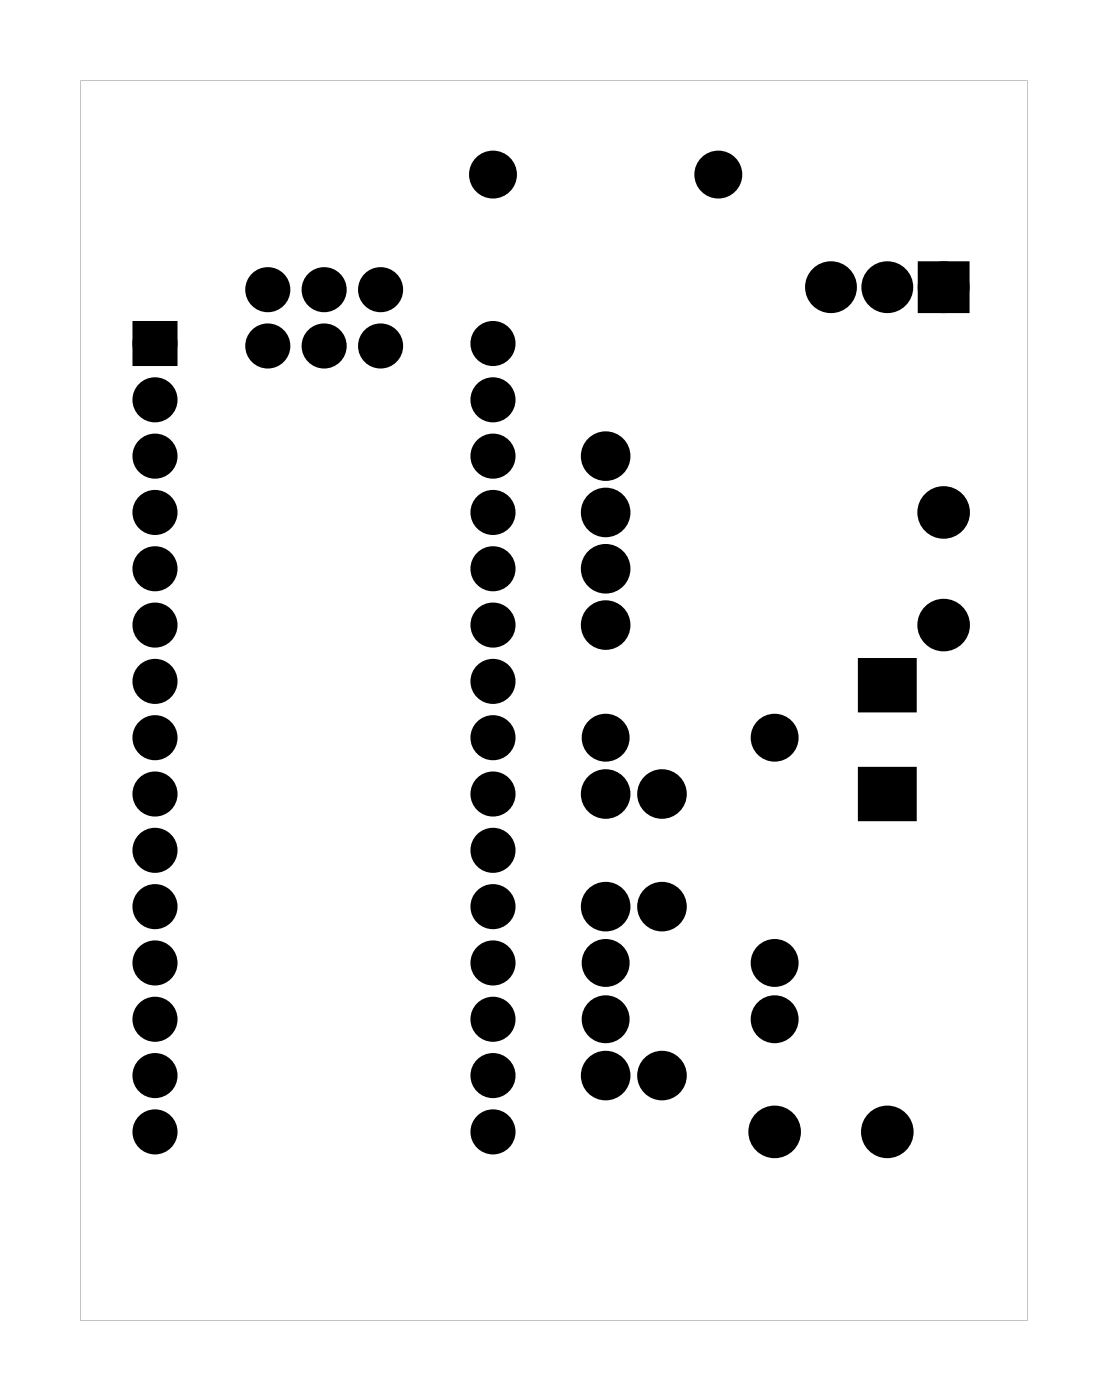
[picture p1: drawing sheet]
<svg xmlns="http://www.w3.org/2000/svg" width="50mm" height="63mm" viewBox="0 0 50 63" stroke-linecap="round" stroke-linejoin="round" font-family="sans-serif">
<g fill="#000">
<path d="M6.3 14.8h1.4v1.4h-1.4zM41.8 12.2h1.5v1.5h-1.5zM38.8 34.7h2.4v2.2h-2.4zM38.8 29.8h2.4v2.2h-2.4z"/>
<path d="M3.6 3.6h42.7v56h-42.7zM3.6 3.6v56h42.7v-56z"/>
</g>
<g fill="#000">
<circle cx="7" cy="18" r=".67"/>
<circle cx="7" cy="15.5" r=".67"/>
<circle cx="12.1" cy="15.6" r=".67"/>
<circle cx="12.1" cy="13.1" r=".67"/>
<circle cx="14.6" cy="15.6" r=".67"/>
<circle cx="14.6" cy="13.1" r=".67"/>
<circle cx="17.2" cy="15.6" r=".67"/>
<circle cx="17.2" cy="13.1" r=".67"/>
<circle cx="22.2" cy="7.9" r=".7"/>
<circle cx="22.2" cy="18" r=".67"/>
<circle cx="22.2" cy="15.5" r=".67"/>
<circle cx="32.4" cy="7.9" r=".7"/>
<circle cx="37.5" cy="13" r=".79"/>
<circle cx="40" cy="13" r=".79"/>
<circle cx="42.5" cy="13" r=".79"/>
<circle cx="7" cy="28.2" r=".67"/>
<circle cx="7" cy="35.8" r=".67"/>
<circle cx="7" cy="38.4" r=".67"/>
<circle cx="7" cy="25.7" r=".67"/>
<circle cx="7" cy="23.1" r=".67"/>
<circle cx="7" cy="20.6" r=".67"/>
<circle cx="7" cy="33.3" r=".67"/>
<circle cx="7" cy="30.7" r=".67"/>
<circle cx="22.2" cy="28.2" r=".67"/>
<circle cx="22.2" cy="35.8" r=".67"/>
<circle cx="22.2" cy="38.4" r=".67"/>
<circle cx="22.2" cy="25.7" r=".67"/>
<circle cx="22.2" cy="23.1" r=".67"/>
<circle cx="22.2" cy="20.6" r=".67"/>
<circle cx="22.2" cy="33.3" r=".67"/>
<circle cx="22.2" cy="30.7" r=".67"/>
<circle cx="27.3" cy="35.8" r=".74"/>
<circle cx="27.3" cy="28.2" r=".74"/>
<circle cx="27.3" cy="25.7" r=".74"/>
<circle cx="27.3" cy="23.1" r=".74"/>
<circle cx="27.3" cy="20.6" r=".74"/>
<circle cx="27.3" cy="33.3" r=".7"/>
<circle cx="29.8" cy="35.8" r=".74"/>
<circle cx="34.9" cy="33.3" r=".7"/>
<circle cx="42.5" cy="23.1" r=".8"/>
<circle cx="42.5" cy="28.2" r=".8"/>
<circle cx="7" cy="51.1" r=".67"/>
<circle cx="7" cy="40.9" r=".67"/>
<circle cx="7" cy="43.4" r=".67"/>
<circle cx="7" cy="48.5" r=".67"/>
<circle cx="7" cy="46" r=".67"/>
<circle cx="22.2" cy="51.1" r=".67"/>
<circle cx="22.2" cy="43.4" r=".67"/>
<circle cx="22.2" cy="40.9" r=".67"/>
<circle cx="22.2" cy="48.5" r=".67"/>
<circle cx="22.2" cy="46" r=".67"/>
<circle cx="27.3" cy="48.5" r=".74"/>
<circle cx="27.3" cy="40.9" r=".74"/>
<circle cx="27.3" cy="46" r=".7"/>
<circle cx="27.3" cy="43.4" r=".7"/>
<circle cx="29.8" cy="48.5" r=".74"/>
<circle cx="29.8" cy="40.9" r=".74"/>
<circle cx="34.9" cy="43.4" r=".7"/>
<circle cx="34.9" cy="46" r=".7"/>
<circle cx="34.9" cy="51.1" r=".8"/>
<circle cx="40" cy="51.1" r=".8"/>
</g>
<g fill="none" stroke="#000" stroke-width=".69" stroke-linecap="butt">
<path d="M6.3 14.8h1.4v1.4h-1.4z"/>
<circle cx="7" cy="15.5" r=".67"/>
<circle cx="7" cy="18" r=".67"/>
<circle cx="12.1" cy="15.6" r=".67"/>
<circle cx="12.1" cy="13.1" r=".67"/>
<circle cx="14.6" cy="15.6" r=".67"/>
<circle cx="14.6" cy="13.1" r=".67"/>
<circle cx="17.2" cy="15.6" r=".67"/>
<circle cx="17.2" cy="13.1" r=".67"/>
<circle cx="22.2" cy="15.5" r=".67"/>
<circle cx="22.2" cy="18" r=".67"/>
<circle cx="7" cy="35.8" r=".67"/>
<circle cx="7" cy="38.4" r=".67"/>
<circle cx="7" cy="33.3" r=".67"/>
<circle cx="7" cy="23.1" r=".67"/>
<circle cx="7" cy="30.7" r=".67"/>
<circle cx="7" cy="28.2" r=".67"/>
<circle cx="7" cy="25.7" r=".67"/>
<circle cx="7" cy="20.6" r=".67"/>
<circle cx="22.2" cy="35.8" r=".67"/>
<circle cx="22.2" cy="38.4" r=".67"/>
<circle cx="22.2" cy="33.3" r=".67"/>
<circle cx="22.2" cy="23.1" r=".67"/>
<circle cx="22.2" cy="30.7" r=".67"/>
<circle cx="22.2" cy="25.7" r=".67"/>
<circle cx="22.2" cy="28.2" r=".67"/>
<circle cx="22.2" cy="20.6" r=".67"/>
<circle cx="7" cy="43.4" r=".67"/>
<circle cx="7" cy="40.9" r=".67"/>
<circle cx="7" cy="46" r=".67"/>
<circle cx="7" cy="48.5" r=".67"/>
<circle cx="7" cy="51.1" r=".67"/>
<circle cx="22.2" cy="40.9" r=".67"/>
<circle cx="22.2" cy="48.5" r=".67"/>
<circle cx="22.2" cy="46" r=".67"/>
<circle cx="22.2" cy="51.1" r=".67"/>
<circle cx="22.2" cy="43.4" r=".67"/>
</g>
<g fill="none" stroke="#000" stroke-width=".76" stroke-linecap="butt">
<path d="M41.8 12.2h1.5v1.5h-1.5z"/>
<circle cx="22.2" cy="7.9" r=".7"/>
<circle cx="32.4" cy="7.9" r=".7"/>
<circle cx="37.5" cy="13" r=".79"/>
<circle cx="40" cy="13" r=".79"/>
<circle cx="42.5" cy="13" r=".79"/>
<circle cx="27.3" cy="35.8" r=".74"/>
<circle cx="27.3" cy="23.1" r=".74"/>
<circle cx="27.3" cy="20.6" r=".74"/>
<circle cx="27.3" cy="28.2" r=".74"/>
<circle cx="27.3" cy="25.7" r=".74"/>
<circle cx="27.3" cy="33.3" r=".7"/>
<circle cx="29.8" cy="35.8" r=".74"/>
<circle cx="34.9" cy="33.3" r=".7"/>
<circle cx="42.5" cy="23.1" r=".8"/>
<circle cx="42.5" cy="28.2" r=".8"/>
<circle cx="27.3" cy="40.9" r=".74"/>
<circle cx="27.3" cy="48.5" r=".74"/>
<circle cx="27.3" cy="46" r=".7"/>
<circle cx="27.3" cy="43.4" r=".7"/>
<circle cx="29.8" cy="48.5" r=".74"/>
<circle cx="29.8" cy="40.9" r=".74"/>
<circle cx="34.9" cy="46" r=".7"/>
<circle cx="34.9" cy="43.4" r=".7"/>
<circle cx="34.9" cy="51.1" r=".8"/>
<circle cx="40" cy="51.1" r=".8"/>
</g>
<path d="M38.8 34.7h2.4v2.2h-2.4zM38.8 29.8h2.4v2.2h-2.4z" fill="none" stroke="#000" stroke-width=".25"/>
</svg>
